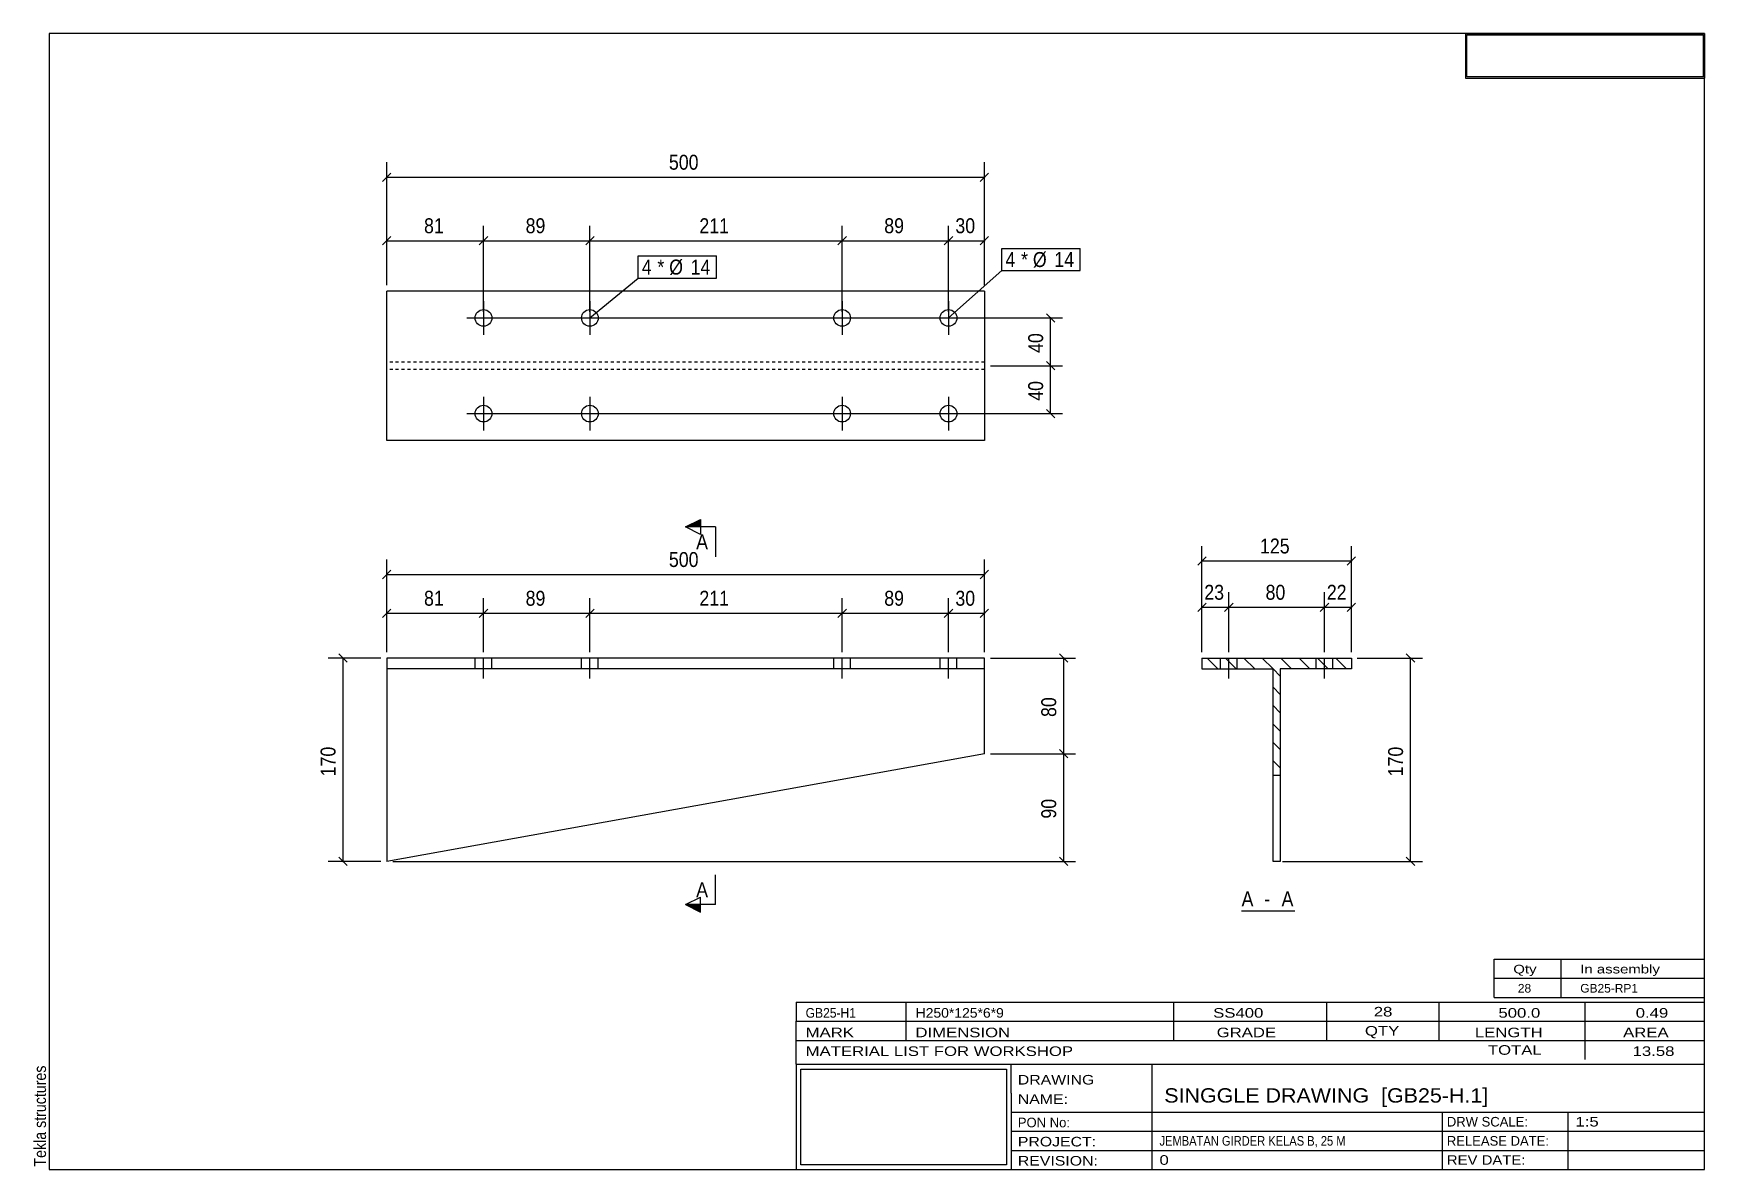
# Model space of a CAD drawing. Header units: millimetres. Extents: x 2 to 282, y 5 to 195.
import ezdxf

# ---------------------------------------------------------------- set-up
doc = ezdxf.new("R2010")
doc.units = ezdxf.units.MM
doc.linetypes.add('XKITLINE00', pattern=[0])
doc.linetypes.add('XKITLINE04', pattern=[3, 0.5, -0.5, 0.5, -0.5, 0.5, -0.5])
for name, color, linetype, lineweight in [('Bolt', 7, 'Continuous', 0), ('BoltMark', 3, 'Continuous', 0), ('DrawingSheet', 5, 'Continuous', 0), ('OtherObjectType', 1, 'Continuous', 0), ('Part', 2, 'Continuous', 0), ('Section', 6, 'Continuous', 0), ('Z-DIMENSIONS', 1, 'Continuous', 0)]:
    doc.layers.add(name, color=color, linetype=linetype, lineweight=lineweight)
doc.styles.add('ARIAL', font='ARIAL.TTF')
doc.styles.add('ARIAL_NARROW', font='ARIALN.TTF')
picture_1 = doc.add_image_def('image1.jpg', size_in_pixel=(1304, 175))
picture_2 = doc.add_image_def('image2.jpg', size_in_pixel=(188, 71))

# ---------------------------------------------------------------- blocks, each defined once
blk = doc.blocks.new('*A1')
at = {"layer": 'Part', "linetype": 'XKITLINE00', "lineweight": 0}
for p, q in [((200.57, 88.74), (198.77, 90.54)), ((203.65, 88.74), (201.85, 90.54)), ((206.73, 88.74), (204.93, 90.54)), ((209.8, 88.74), (208, 90.54)), ((211.34, 90.28), (211.08, 90.54)), ((212.88, 88.74), (211.34, 90.28)), ((215.95, 88.74), (214.15, 90.54)), ((219.03, 88.74), (217.23, 90.54)), ((222.11, 88.74), (220.31, 90.54)), ((211, 87.54), (209.8, 88.74)), ((211, 84.47), (209.8, 85.67)), ((211, 81.39), (209.8, 82.59)), ((211, 78.31), (209.8, 79.51)), ((211, 75.24), (209.8, 76.44)), ((211, 72.16), (209.8, 73.36))]:
    blk.add_line(p, q, dxfattribs=at)
blk = doc.blocks.new('*A2')
at = {"layer": 'Bolt', "linetype": 'XKITLINE00', "lineweight": 0}
for p, q in [((136.3, 88.74), (136.3, 90.54)), ((136.3, 88.74), (136.3, 90.54)), ((137.7, 87.14), (137.7, 90.54)), ((137.7, 87.14), (137.7, 90.54)), ((139.1, 88.74), (139.1, 90.54)), ((139.1, 88.74), (139.1, 90.54)), ((154.1, 88.74), (154.1, 90.54)), ((154.1, 88.74), (154.1, 90.54)), ((155.5, 87.14), (155.5, 90.54)), ((155.5, 87.14), (155.5, 90.54)), ((156.9, 88.74), (156.9, 90.54)), ((156.9, 88.74), (156.9, 90.54))]:
    blk.add_line(p, q, dxfattribs=at)
blk = doc.blocks.new('*A3')
at = {"layer": 'Part', "linetype": 'XKITLINE00', "lineweight": 0}
for p, q in [((61.5, 90.54), (61.5, 56.54)), ((161.5, 90.54), (61.5, 90.54)), ((161.5, 74.54), (161.5, 90.54)), ((161.5, 88.74), (61.5, 88.74)), ((161.5, 74.54), (61.5, 56.54))]:
    blk.add_line(p, q, dxfattribs=at)
blk = doc.blocks.new('*A4')
at = {"layer": 'Bolt', "linetype": 'XKITLINE00', "lineweight": 0}
for p, q in [((76.3, 88.74), (76.3, 90.54)), ((76.3, 88.74), (76.3, 90.54)), ((77.7, 87.14), (77.7, 90.54)), ((77.7, 87.14), (77.7, 90.54)), ((79.1, 88.74), (79.1, 90.54)), ((79.1, 88.74), (79.1, 90.54)), ((94.1, 88.74), (94.1, 90.54)), ((94.1, 88.74), (94.1, 90.54)), ((95.5, 87.14), (95.5, 90.54)), ((95.5, 87.14), (95.5, 90.54)), ((96.9, 88.74), (96.9, 90.54)), ((96.9, 88.74), (96.9, 90.54))]:
    blk.add_line(p, q, dxfattribs=at)
blk = doc.blocks.new('*A5')
at = {"layer": 'Bolt', "linetype": 'XKITLINE00', "lineweight": 0}
for p, q in [((77.7, 150.22), (77.7, 144.62)), ((95.5, 150.22), (95.5, 144.62)), ((74.9, 147.42), (80.5, 147.42)), ((92.7, 147.42), (98.3, 147.42)), ((77.7, 134.22), (77.7, 128.62)), ((95.5, 134.22), (95.5, 128.62)), ((74.9, 131.42), (80.5, 131.42)), ((92.7, 131.42), (98.3, 131.42))]:
    blk.add_line(p, q, dxfattribs=at)
for centre in [(77.7, 147.42), (95.5, 147.42), (77.7, 131.42), (95.5, 131.42)]:
    blk.add_circle(centre, 1.4, dxfattribs=at)
blk = doc.blocks.new('*A6')
at = {"layer": 'Bolt', "linetype": 'XKITLINE00', "lineweight": 0}
for p, q in [((137.7, 150.22), (137.7, 144.62)), ((155.5, 150.22), (155.5, 144.62)), ((134.9, 147.42), (140.5, 147.42)), ((152.7, 147.42), (158.3, 147.42)), ((137.7, 134.22), (137.7, 128.62)), ((155.5, 134.22), (155.5, 128.62)), ((134.9, 131.42), (140.5, 131.42)), ((152.7, 131.42), (158.3, 131.42))]:
    blk.add_line(p, q, dxfattribs=at)
for centre in [(137.7, 147.42), (155.5, 147.42), (137.7, 131.42), (155.5, 131.42)]:
    blk.add_circle(centre, 1.4, dxfattribs=at)
blk = doc.blocks.new('*A7')
at = {"layer": 'Part', "linetype": 'XKITLINE00', "lineweight": 0}
for p, q in [((61.5, 126.92), (61.5, 151.92)), ((161.5, 151.92), (61.5, 151.92)), ((161.5, 151.92), (161.5, 126.92)), ((161.5, 126.92), (61.5, 126.92))]:
    blk.add_line(p, q, dxfattribs=at)
at = {"layer": 'Part', "linetype": 'XKITLINE04', "lineweight": 0}
for p, q in [((161.5, 140.02), (61.5, 140.02)), ((161.5, 138.82), (61.5, 138.82))]:
    blk.add_line(p, q, dxfattribs=at)
blk = doc.blocks.new('*A8')
at = {"layer": 'Bolt', "linetype": 'XKITLINE00', "lineweight": 0}
for p, q in [((201, 88.74), (201, 90.54)), ((201, 88.74), (201, 90.54)), ((202.4, 87.14), (202.4, 90.54)), ((202.4, 87.14), (202.4, 90.54)), ((203.8, 88.74), (203.8, 90.54)), ((203.8, 88.74), (203.8, 90.54)), ((217, 88.74), (217, 90.54)), ((217, 88.74), (217, 90.54)), ((218.4, 87.14), (218.4, 90.54)), ((218.4, 87.14), (218.4, 90.54)), ((219.8, 88.74), (219.8, 90.54)), ((219.8, 88.74), (219.8, 90.54))]:
    blk.add_line(p, q, dxfattribs=at)
blk = doc.blocks.new('*A9')
at = {"layer": 'Bolt', "linetype": 'XKITLINE00', "lineweight": 0}
for p, q in [((201, 88.74), (201, 90.54)), ((202.4, 87.14), (202.4, 90.54)), ((203.8, 88.74), (203.8, 90.54)), ((217, 88.74), (217, 90.54)), ((218.4, 87.14), (218.4, 90.54)), ((219.8, 88.74), (219.8, 90.54))]:
    blk.add_line(p, q, dxfattribs=at)
blk = doc.blocks.new('*A10')
at = {"layer": 'Part', "linetype": 'XKITLINE00', "lineweight": 0}
for p, q in [((197.9, 90.54), (222.9, 90.54)), ((197.9, 90.54), (197.9, 88.74)), ((222.9, 90.54), (222.9, 88.74)), ((197.9, 88.74), (209.8, 88.74)), ((209.8, 56.54), (209.8, 88.74)), ((211, 88.74), (211, 56.54)), ((222.9, 88.74), (211, 88.74)), ((209.8, 70.97), (211, 70.97)), ((211, 56.54), (209.8, 56.54))]:
    blk.add_line(p, q, dxfattribs=at)
blk = doc.blocks.new('*A11')
at = {"layer": 'DrawingSheet', "linetype": 'XKITLINE00', "lineweight": 0}
for p, q in [((282, 195), (5, 195)), ((5, 195), (5, 5)), ((282, 5), (282, 195)), ((5, 5), (282, 5))]:
    blk.add_line(p, q, dxfattribs=at)
at = {"layer": 'DrawingSheet', "style": 'ARIAL', "width": 0.85}
blk.add_text('Tekla structures', height=2, rotation=90, dxfattribs=at).set_placement((4.5, 5.5))
blk = doc.blocks.new('*A12')
at = {"layer": 'OtherObjectType', "linetype": 'XKITLINE00', "lineweight": 0}
for p, q in [((242, 195), (282, 195)), ((242, 195), (242, 187.5)), ((282, 195), (282, 187.5)), ((242, 187.5), (282, 187.5))]:
    blk.add_line(p, q, dxfattribs=at)
image = blk.add_image(picture_1, insert=(242.25, 187.75), size_in_units=(39.5, 7))
blk = doc.blocks.new('*A13')
at = {"layer": 'OtherObjectType', "linetype": 'XKITLINE00', "lineweight": 0}
for p, q in [((246.8, 37), (246.8, 40.2)), ((246.8, 40.2), (282, 40.2)), ((258, 37), (258, 40.2)), ((282, 37), (282, 40.2)), ((246.8, 37), (282, 37)), ((246.8, 33.8), (246.8, 37)), ((258, 33.8), (258, 37)), ((282, 33.8), (282, 37)), ((246.8, 33.8), (282, 33.8))]:
    blk.add_line(p, q, dxfattribs=at)
at = {"layer": 'OtherObjectType', "style": 'ARIAL_NARROW'}
for s, width, p in [('Qty', 1.513248, (250, 37.8)), ('In assembly', 1.513248, (261.2, 37.8)), ('28', 1.211571, (250.76, 34.6)), ('GB25-RP1', 1.211571, (261.2, 34.6))]:
    blk.add_text(s, height=1.44, dxfattribs=dict(at, width=width)).set_placement(p)
blk = doc.blocks.new('*A14')
at = {"layer": 'OtherObjectType', "linetype": 'XKITLINE00', "lineweight": 0}
for p, q in [((130, 33), (282, 33)), ((130, 33), (130, 29.8)), ((130, 33), (282, 33)), ((148.4, 29.8), (148.4, 33)), ((193.2, 29.8), (193.2, 33)), ((218.8, 29.8), (218.8, 33)), ((237.6, 29.8), (237.6, 33)), ((262, 29.8), (262, 33)), ((282, 29.8), (282, 33)), ((130, 29.8), (282, 29.8)), ((130, 29.8), (282, 29.8)), ((130, 26.6), (130, 29.8)), ((148.4, 26.6), (148.4, 29.8)), ((193.2, 26.6), (193.2, 29.8)), ((218.8, 26.6), (218.8, 29.8)), ((237.6, 26.6), (237.6, 29.8)), ((262, 26.6), (262, 29.8)), ((282, 26.6), (282, 29.8)), ((130, 26.6), (282, 26.6)), ((130, 22.6), (130, 26.6)), ((262, 23.4), (262, 26.6)), ((282, 22.6), (282, 26.6)), ((130, 22.6), (130, 5)), ((130, 22.6), (282, 22.6)), ((166, 17.8), (166, 22.6)), ((189.6, 14.6), (189.6, 22.6)), ((282, 17.8), (282, 22.6)), ((166, 17.8), (166, 5)), ((282, 14.6), (282, 17.8)), ((166, 14.6), (282, 14.6)), ((189.6, 5), (189.6, 14.6)), ((238.13, 11.4), (238.13, 14.6)), ((259.2, 5), (259.2, 14.6)), ((282, 11.4), (282, 14.6)), ((166, 11.4), (282, 11.4)), ((238.13, 5), (238.13, 11.4)), ((282, 8.2), (282, 11.4)), ((166, 8.2), (282, 8.2)), ((282, 5), (282, 8.2)), ((130, 5), (282, 5)), ((160, 5), (282, 5))]:
    blk.add_line(p, q, dxfattribs=at)
at = {"layer": 'OtherObjectType', "style": 'ARIAL_NARROW'}
for s, height, width, p in [('GB25-H1', 1.6, 1.100501, (131.6, 30.4)), ('H250*125*6*9', 1.6, 1.270501, (150, 30.4)), ('SS400', 1.6, 1.525501, (199.78, 30.4)), ('28', 1.6, 1.525501, (226.65, 30.6)), ('500.0', 1.6, 1.525501, (247.51, 30.4)), ('0.49', 1.6, 1.525501, (270.48, 30.4)), ('MARK', 1.6, 1.525501, (131.6, 27.13)), ('DIMENSION', 1.6, 1.525501, (149.97, 27.13)), ('GRADE', 1.6, 1.525501, (200.37, 27.13)), ('QTY', 1.6, 1.525501, (225.17, 27.4)), ('LENGTH', 1.6, 1.525501, (243.57, 27.13)), ('AREA', 1.6, 1.525501, (268.37, 27.13)), ('MATERIAL LIST FOR WORKSHOP', 1.6, 1.525501, (131.6, 24)), ('TOTAL', 1.6, 1.525501, (245.74, 24.2)), ('13.58', 1.6, 1.525501, (269.96, 24)), ('DRAWING', 1.6, 1.445, (167.1, 19.22)), ('NAME:', 1.6, 1.445, (167.1, 15.98)), ('SINGGLE DRAWING  [GB25-H.1]', 2.4, 1.304651, (191.6, 16.2)), ('PON No:', 1.6, 1.19, (167.1, 12.07)), ('DRW SCALE:', 1.6, 1.19, (238.88, 12.2)), ('1:5', 1.6, 1.525501, (260.4, 12.2)), ('PROJECT:', 1.6, 1.445, (167.1, 8.87)), ('JEMBATAN GIRDER KELAS B, 25 M', 1.6, 1.015501, (190.8, 9)), ('RELEASE DATE:', 1.6, 1.19, (238.88, 9)), ('REVISION:', 1.6, 1.445, (167.1, 5.67)), ('0', 1.6, 1.525501, (190.8, 5.8)), ('REV DATE:', 1.6, 1.36, (238.88, 5.8))]:
    blk.add_text(s, height=height, dxfattribs=dict(at, width=width)).set_placement(p)
image = blk.add_image(picture_2, insert=(130.8, 5.8), size_in_units=(34.4, 16))
blk = doc.blocks.new('*A15')
at = {"layer": 'Z-DIMENSIONS', "linetype": 'XKITLINE00', "lineweight": 0}
for p, q in [((78.41, 98.74), (77, 97.33)), ((77.7, 91.54), (77.7, 100.54)), ((77.7, 98.04), (95.5, 98.04)), ((96.21, 98.74), (94.8, 97.33)), ((95.5, 91.54), (95.5, 100.54))]:
    blk.add_line(p, q, dxfattribs=at)
at = {"layer": 'Z-DIMENSIONS'}
for p in [(77.7, 98.04), (95.5, 98.04)]:
    blk.add_point(p, dxfattribs=at)
at = {"layer": 'Z-DIMENSIONS', "style": 'ARIAL', "width": 0.85}
blk.add_text('89', height=2.5, dxfattribs=at).set_placement((84.75, 99.29))
blk = doc.blocks.new('*A16')
at = {"layer": 'Z-DIMENSIONS', "linetype": 'XKITLINE00', "lineweight": 0}
for p, q in [((138.41, 98.74), (137, 97.33)), ((137.7, 91.54), (137.7, 100.54)), ((137.7, 98.04), (155.5, 98.04)), ((156.21, 98.74), (154.8, 97.33)), ((155.5, 91.54), (155.5, 100.54))]:
    blk.add_line(p, q, dxfattribs=at)
at = {"layer": 'Z-DIMENSIONS'}
for p in [(137.7, 98.04), (155.5, 98.04)]:
    blk.add_point(p, dxfattribs=at)
at = {"layer": 'Z-DIMENSIONS', "style": 'ARIAL', "width": 0.85}
blk.add_text('89', height=2.5, dxfattribs=at).set_placement((144.75, 99.29))
blk = doc.blocks.new('*A17')
at = {"layer": 'Z-DIMENSIONS', "linetype": 'XKITLINE00', "lineweight": 0}
for p, q in [((61.5, 91.54), (61.5, 107.02)), ((161.5, 91.54), (161.5, 107.02)), ((62.21, 105.23), (60.8, 103.81)), ((61.5, 104.52), (161.5, 104.52)), ((162.21, 105.23), (160.8, 103.81))]:
    blk.add_line(p, q, dxfattribs=at)
at = {"layer": 'Z-DIMENSIONS'}
for p in [(61.5, 104.52), (161.5, 104.52)]:
    blk.add_point(p, dxfattribs=at)
at = {"layer": 'Z-DIMENSIONS', "style": 'ARIAL', "width": 0.85}
blk.add_text('500', height=2.5, dxfattribs=at).set_placement((108.72, 105.77))
blk = doc.blocks.new('*A18')
at = {"layer": 'Z-DIMENSIONS', "linetype": 'XKITLINE00', "lineweight": 0}
for p, q in [((62.21, 98.74), (60.8, 97.33)), ((61.5, 91.54), (61.5, 100.54)), ((61.5, 98.04), (77.7, 98.04)), ((78.41, 98.74), (77, 97.33)), ((77.7, 91.54), (77.7, 100.54))]:
    blk.add_line(p, q, dxfattribs=at)
at = {"layer": 'Z-DIMENSIONS'}
for p in [(61.5, 98.04), (77.7, 98.04)]:
    blk.add_point(p, dxfattribs=at)
at = {"layer": 'Z-DIMENSIONS', "style": 'ARIAL', "width": 0.85}
blk.add_text('81', height=2.5, dxfattribs=at).set_placement((67.75, 99.29))
blk = doc.blocks.new('*A19')
at = {"layer": 'Z-DIMENSIONS', "linetype": 'XKITLINE00', "lineweight": 0}
for p, q in [((96.21, 98.74), (94.8, 97.33)), ((95.5, 91.54), (95.5, 100.54)), ((95.5, 98.04), (137.7, 98.04)), ((138.41, 98.74), (137, 97.33)), ((137.7, 91.54), (137.7, 100.54))]:
    blk.add_line(p, q, dxfattribs=at)
at = {"layer": 'Z-DIMENSIONS'}
for p in [(95.5, 98.04), (137.7, 98.04)]:
    blk.add_point(p, dxfattribs=at)
at = {"layer": 'Z-DIMENSIONS', "style": 'ARIAL', "width": 0.85}
blk.add_text('211', height=2.5, dxfattribs=at).set_placement((113.82, 99.29))
blk = doc.blocks.new('*A20')
at = {"layer": 'Z-DIMENSIONS', "linetype": 'XKITLINE00', "lineweight": 0}
for p, q in [((156.21, 98.74), (154.8, 97.33)), ((155.5, 91.54), (155.5, 100.54)), ((155.5, 98.04), (161.5, 98.04)), ((162.21, 98.74), (160.8, 97.33)), ((161.5, 91.54), (161.5, 100.54))]:
    blk.add_line(p, q, dxfattribs=at)
at = {"layer": 'Z-DIMENSIONS'}
for p in [(155.5, 98.04), (161.5, 98.04)]:
    blk.add_point(p, dxfattribs=at)
at = {"layer": 'Z-DIMENSIONS', "style": 'ARIAL', "width": 0.85}
blk.add_text('30', height=2.5, dxfattribs=at).set_placement((156.65, 99.29))
blk = doc.blocks.new('*A21')
at = {"layer": 'Z-DIMENSIONS', "linetype": 'XKITLINE00', "lineweight": 0}
for p, q in [((162.5, 74.54), (176.77, 74.54)), ((174.06, 75.25), (175.48, 73.84)), ((174.77, 56.54), (174.77, 74.54)), ((62.5, 56.54), (176.77, 56.54)), ((174.06, 57.25), (175.48, 55.84))]:
    blk.add_line(p, q, dxfattribs=at)
at = {"layer": 'Z-DIMENSIONS'}
for p in [(174.77, 74.54), (174.77, 56.54)]:
    blk.add_point(p, dxfattribs=at)
at = {"layer": 'Z-DIMENSIONS', "style": 'ARIAL', "width": 0.85}
blk.add_text('90', height=2.5, rotation=90.0002, dxfattribs=at).set_placement((173.52, 63.69))
blk = doc.blocks.new('*A22')
at = {"layer": 'Z-DIMENSIONS', "linetype": 'XKITLINE00', "lineweight": 0}
for p, q in [((162.5, 90.54), (176.77, 90.54)), ((174.06, 91.25), (175.48, 89.84)), ((174.77, 74.54), (174.77, 90.54)), ((162.5, 74.54), (176.77, 74.54)), ((174.06, 75.25), (175.48, 73.84))]:
    blk.add_line(p, q, dxfattribs=at)
at = {"layer": 'Z-DIMENSIONS'}
for p in [(174.77, 90.54), (174.77, 74.54)]:
    blk.add_point(p, dxfattribs=at)
at = {"layer": 'Z-DIMENSIONS', "style": 'ARIAL', "width": 0.85}
blk.add_text('80', height=2.5, rotation=90.0002, dxfattribs=at).set_placement((173.52, 80.69))
blk = doc.blocks.new('*A23')
at = {"layer": 'Z-DIMENSIONS', "linetype": 'XKITLINE00', "lineweight": 0}
for p, q in [((60.5, 90.54), (51.69, 90.54)), ((53.49, 91.25), (54.9, 89.84)), ((54.19, 56.54), (54.19, 90.54)), ((60.5, 56.54), (51.69, 56.54)), ((53.49, 57.25), (54.9, 55.84))]:
    blk.add_line(p, q, dxfattribs=at)
at = {"layer": 'Z-DIMENSIONS'}
for p in [(54.19, 90.54), (54.19, 56.54)]:
    blk.add_point(p, dxfattribs=at)
at = {"layer": 'Z-DIMENSIONS', "style": 'ARIAL', "width": 0.85}
blk.add_text('170', height=2.5, rotation=90.0002, dxfattribs=at).set_placement((52.94, 70.76))
blk = doc.blocks.new('*A24')
at = {"layer": 'Section'}
for points in [[(114, 112.48), (111.5, 112.48), (114, 113.73)], [(114, 48.05), (111.5, 49.3), (114, 49.3)]]:
    blk.add_hatch(color=256, dxfattribs=at).paths.add_polyline_path(points, flags=17)
at = {"layer": 'Section', "linetype": 'XKITLINE00', "lineweight": 0}
for p, q in [((111.5, 112.48), (114, 113.73)), ((114, 111.23), (111.5, 112.48)), ((116.5, 112.48), (111.5, 112.48)), ((114, 113.73), (114, 111.23)), ((116.5, 112.48), (116.5, 107.48)), ((116.5, 49.3), (116.5, 54.3)), ((111.5, 49.3), (114, 50.55)), ((114, 48.05), (114, 50.55)), ((111.5, 49.3), (114, 48.05)), ((116.5, 49.3), (111.5, 49.3))]:
    blk.add_line(p, q, dxfattribs=at)
at = {"layer": 'Section', "style": 'ARIAL', "width": 0.85}
for p in [(113.28, 108.73), (113.28, 50.55)]:
    blk.add_text('A', height=2.5, dxfattribs=at).set_placement(p)
blk = doc.blocks.new('*A25')
at = {"layer": 'Z-DIMENSIONS', "linetype": 'XKITLINE00', "lineweight": 0}
for p, q in [((61.5, 152.92), (61.5, 173.46)), ((161.5, 152.92), (161.5, 173.46)), ((62.21, 171.66), (60.8, 170.25)), ((61.5, 170.96), (161.5, 170.96)), ((162.21, 171.66), (160.8, 170.25))]:
    blk.add_line(p, q, dxfattribs=at)
at = {"layer": 'Z-DIMENSIONS'}
for p in [(61.5, 170.96), (161.5, 170.96)]:
    blk.add_point(p, dxfattribs=at)
at = {"layer": 'Z-DIMENSIONS', "style": 'ARIAL', "width": 0.85}
blk.add_text('500', height=2.5, dxfattribs=at).set_placement((108.72, 172.21))
blk = doc.blocks.new('*A26')
at = {"layer": 'Z-DIMENSIONS', "linetype": 'XKITLINE00', "lineweight": 0}
for p, q in [((95.5, 148.42), (95.5, 162.84)), ((137.7, 148.42), (137.7, 162.84)), ((96.21, 161.05), (94.8, 159.63)), ((95.5, 160.34), (137.7, 160.34)), ((138.41, 161.05), (136.99, 159.63))]:
    blk.add_line(p, q, dxfattribs=at)
at = {"layer": 'Z-DIMENSIONS'}
for p in [(95.5, 160.34), (137.7, 160.34)]:
    blk.add_point(p, dxfattribs=at)
at = {"layer": 'Z-DIMENSIONS', "style": 'ARIAL', "width": 0.85}
blk.add_text('211', height=2.5, dxfattribs=at).set_placement((113.82, 161.59))
blk = doc.blocks.new('*A27')
at = {"layer": 'Z-DIMENSIONS', "linetype": 'XKITLINE00', "lineweight": 0}
for p, q in [((137.7, 148.42), (137.7, 162.84)), ((155.5, 148.42), (155.5, 162.84)), ((138.41, 161.05), (136.99, 159.63)), ((137.7, 160.34), (155.5, 160.34)), ((156.21, 161.05), (154.8, 159.63))]:
    blk.add_line(p, q, dxfattribs=at)
at = {"layer": 'Z-DIMENSIONS'}
for p in [(137.7, 160.34), (155.5, 160.34)]:
    blk.add_point(p, dxfattribs=at)
at = {"layer": 'Z-DIMENSIONS', "style": 'ARIAL', "width": 0.85}
blk.add_text('89', height=2.5, dxfattribs=at).set_placement((144.75, 161.59))
blk = doc.blocks.new('*A28')
at = {"layer": 'Z-DIMENSIONS', "linetype": 'XKITLINE00', "lineweight": 0}
for p, q in [((155.5, 148.42), (155.5, 162.84)), ((161.5, 152.92), (161.5, 162.84)), ((156.21, 161.05), (154.8, 159.63)), ((155.5, 160.34), (161.5, 160.34)), ((162.21, 161.05), (160.8, 159.63))]:
    blk.add_line(p, q, dxfattribs=at)
at = {"layer": 'Z-DIMENSIONS'}
for p in [(155.5, 160.34), (161.5, 160.34)]:
    blk.add_point(p, dxfattribs=at)
at = {"layer": 'Z-DIMENSIONS', "style": 'ARIAL', "width": 0.85}
blk.add_text('30', height=2.5, dxfattribs=at).set_placement((156.65, 161.59))
blk = doc.blocks.new('*A29')
at = {"layer": 'Z-DIMENSIONS', "linetype": 'XKITLINE00', "lineweight": 0}
for p, q in [((61.5, 152.92), (61.5, 162.84)), ((77.7, 148.42), (77.7, 162.84)), ((62.21, 161.05), (60.8, 159.63)), ((61.5, 160.34), (77.7, 160.34)), ((78.41, 161.05), (76.99, 159.63))]:
    blk.add_line(p, q, dxfattribs=at)
at = {"layer": 'Z-DIMENSIONS'}
for p in [(61.5, 160.34), (77.7, 160.34)]:
    blk.add_point(p, dxfattribs=at)
at = {"layer": 'Z-DIMENSIONS', "style": 'ARIAL', "width": 0.85}
blk.add_text('81', height=2.5, dxfattribs=at).set_placement((67.75, 161.59))
blk = doc.blocks.new('*A30')
at = {"layer": 'Z-DIMENSIONS', "linetype": 'XKITLINE00', "lineweight": 0}
for p, q in [((77.7, 148.42), (77.7, 162.84)), ((95.5, 148.42), (95.5, 162.84)), ((78.41, 161.05), (76.99, 159.63)), ((77.7, 160.34), (95.5, 160.34)), ((96.21, 161.05), (94.8, 159.63))]:
    blk.add_line(p, q, dxfattribs=at)
at = {"layer": 'Z-DIMENSIONS'}
for p in [(77.7, 160.34), (95.5, 160.34)]:
    blk.add_point(p, dxfattribs=at)
at = {"layer": 'Z-DIMENSIONS', "style": 'ARIAL', "width": 0.85}
blk.add_text('89', height=2.5, dxfattribs=at).set_placement((84.75, 161.59))
blk = doc.blocks.new('*A31')
at = {"layer": 'Z-DIMENSIONS', "linetype": 'XKITLINE00', "lineweight": 0}
for p, q in [((171.88, 140.13), (173.29, 138.72)), ((162.5, 139.42), (174.58, 139.42)), ((172.58, 131.42), (172.58, 139.42)), ((78.7, 131.42), (174.58, 131.42)), ((171.88, 132.13), (173.29, 130.72))]:
    blk.add_line(p, q, dxfattribs=at)
at = {"layer": 'Z-DIMENSIONS'}
for p in [(172.58, 139.42), (172.58, 131.42)]:
    blk.add_point(p, dxfattribs=at)
at = {"layer": 'Z-DIMENSIONS', "style": 'ARIAL', "width": 0.85}
blk.add_text('40', height=2.5, rotation=90.0002, dxfattribs=at).set_placement((171.33, 133.57))
blk = doc.blocks.new('*A32')
at = {"layer": 'Z-DIMENSIONS', "linetype": 'XKITLINE00', "lineweight": 0}
for p, q in [((78.7, 147.42), (174.58, 147.42)), ((171.88, 148.13), (173.29, 146.72)), ((172.58, 139.42), (172.58, 147.42)), ((171.88, 140.13), (173.29, 138.72)), ((162.5, 139.42), (174.58, 139.42))]:
    blk.add_line(p, q, dxfattribs=at)
at = {"layer": 'Z-DIMENSIONS'}
for p in [(172.58, 147.42), (172.58, 139.42)]:
    blk.add_point(p, dxfattribs=at)
at = {"layer": 'Z-DIMENSIONS', "style": 'ARIAL', "width": 0.85}
blk.add_text('40', height=2.5, rotation=90.0002, dxfattribs=at).set_placement((171.33, 141.57))
blk = doc.blocks.new('*A33')
at = {"layer": 'BoltMark', "linetype": 'XKITLINE00', "lineweight": 0}
for p, q in [((103.58, 157.78), (116.66, 157.78)), ((103.58, 154.08), (103.58, 157.78)), ((116.66, 154.08), (116.66, 157.78)), ((95.5, 147.42), (103.58, 154.08)), ((103.58, 154.08), (116.66, 154.08))]:
    blk.add_line(p, q, dxfattribs=at)
at = {"layer": 'BoltMark', "style": 'ARIAL', "width": 0.85}
for s, p in [('4', (104.18, 154.68)), ('* Ø', (106.79, 154.68)), ('14', (112.35, 154.68))]:
    blk.add_text(s, height=2.5, dxfattribs=at).set_placement(p)
blk = doc.blocks.new('*A34')
at = {"layer": 'BoltMark', "linetype": 'XKITLINE00', "lineweight": 0}
for p, q in [((164.43, 159.04), (177.51, 159.04)), ((164.43, 155.34), (164.43, 159.04)), ((177.51, 155.34), (177.51, 159.04)), ((155.5, 147.42), (164.43, 155.34)), ((164.43, 155.34), (177.51, 155.34))]:
    blk.add_line(p, q, dxfattribs=at)
at = {"layer": 'BoltMark', "style": 'ARIAL', "width": 0.85}
for s, p in [('4', (165.03, 155.94)), ('* Ø', (167.64, 155.94)), ('14', (173.21, 155.94))]:
    blk.add_text(s, height=2.5, dxfattribs=at).set_placement(p)
blk = doc.blocks.new('*A35')
at = {"layer": 'Z-DIMENSIONS', "linetype": 'XKITLINE00', "lineweight": 0}
for p, q in [((202.4, 91.54), (202.4, 101.54)), ((218.4, 91.54), (218.4, 101.54)), ((203.11, 99.74), (201.69, 98.33)), ((202.4, 99.04), (218.4, 99.04)), ((219.11, 99.74), (217.69, 98.33))]:
    blk.add_line(p, q, dxfattribs=at)
at = {"layer": 'Z-DIMENSIONS'}
for p in [(202.4, 99.04), (218.4, 99.04)]:
    blk.add_point(p, dxfattribs=at)
at = {"layer": 'Z-DIMENSIONS', "style": 'ARIAL', "width": 0.85}
blk.add_text('80', height=2.5, dxfattribs=at).set_placement((208.55, 100.29))
blk = doc.blocks.new('*A36')
at = {"layer": 'Z-DIMENSIONS', "linetype": 'XKITLINE00', "lineweight": 0}
for p, q in [((223.9, 90.54), (234.8, 90.54)), ((232.09, 91.25), (233.51, 89.84)), ((232.8, 56.54), (232.8, 90.54)), ((211.4, 56.54), (234.8, 56.54)), ((232.09, 57.25), (233.51, 55.84))]:
    blk.add_line(p, q, dxfattribs=at)
at = {"layer": 'Z-DIMENSIONS'}
for p in [(232.8, 90.54), (232.8, 56.54)]:
    blk.add_point(p, dxfattribs=at)
at = {"layer": 'Z-DIMENSIONS', "style": 'ARIAL', "width": 0.85}
blk.add_text('170', height=2.5, rotation=90.0002, dxfattribs=at).set_placement((231.55, 70.76))
blk = doc.blocks.new('*A37')
at = {"layer": 'Z-DIMENSIONS', "linetype": 'XKITLINE00', "lineweight": 0}
for p, q in [((197.9, 91.54), (197.9, 109.28)), ((222.9, 91.54), (222.9, 109.28)), ((198.61, 107.49), (197.19, 106.07)), ((197.9, 106.78), (222.9, 106.78)), ((223.61, 107.49), (222.19, 106.07))]:
    blk.add_line(p, q, dxfattribs=at)
at = {"layer": 'Z-DIMENSIONS'}
for p in [(197.9, 106.78), (222.9, 106.78)]:
    blk.add_point(p, dxfattribs=at)
at = {"layer": 'Z-DIMENSIONS', "style": 'ARIAL', "width": 0.85}
blk.add_text('125', height=2.5, dxfattribs=at).set_placement((207.62, 108.03))
blk = doc.blocks.new('*A38')
at = {"layer": 'Z-DIMENSIONS', "linetype": 'XKITLINE00', "lineweight": 0}
for p, q in [((197.9, 91.54), (197.9, 101.54)), ((202.4, 91.54), (202.4, 101.54)), ((198.61, 99.74), (197.19, 98.33)), ((197.9, 99.04), (202.4, 99.04)), ((203.11, 99.74), (201.69, 98.33))]:
    blk.add_line(p, q, dxfattribs=at)
at = {"layer": 'Z-DIMENSIONS'}
for p in [(197.9, 99.04), (202.4, 99.04)]:
    blk.add_point(p, dxfattribs=at)
at = {"layer": 'Z-DIMENSIONS', "style": 'ARIAL', "width": 0.85}
blk.add_text('23', height=2.5, dxfattribs=at).set_placement((198.3, 100.29))
blk = doc.blocks.new('*A39')
at = {"layer": 'Z-DIMENSIONS', "linetype": 'XKITLINE00', "lineweight": 0}
for p, q in [((218.4, 91.54), (218.4, 101.54)), ((222.9, 91.54), (222.9, 101.54)), ((219.11, 99.74), (217.69, 98.33)), ((218.4, 99.04), (222.9, 99.04)), ((223.61, 99.74), (222.19, 98.33))]:
    blk.add_line(p, q, dxfattribs=at)
at = {"layer": 'Z-DIMENSIONS'}
for p in [(218.4, 99.04), (222.9, 99.04)]:
    blk.add_point(p, dxfattribs=at)
at = {"layer": 'Z-DIMENSIONS', "style": 'ARIAL', "width": 0.85}
blk.add_text('22', height=2.5, dxfattribs=at).set_placement((218.8, 100.29))
blk = doc.blocks.new('*A40')
at = {"layer": 'OtherObjectType', "linetype": 'XKITLINE00', "lineweight": 0}
blk.add_line((204.54, 48.27), (213.45, 48.27), dxfattribs=at)
at = {"layer": 'OtherObjectType', "style": 'ARIAL', "width": 0.85}
for s, p in [('A', (204.54, 49.02)), ('A', (211.23, 49.02)), (' - ', (207.52, 49.02))]:
    blk.add_text(s, height=2.5, dxfattribs=at).set_placement(p)

msp = doc.modelspace()

# ---------------------------------------------------------------- block references
at = {"lineweight": 0}
for name in ['*A11', '*A12', '*A25', '*A29', '*A30', '*A26', '*A27', '*A28', '*A33', '*A34', '*A7', '*A5', '*A6', '*A32', '*A31', '*A24', '*A37', '*A17', '*A18', '*A15', '*A19', '*A16', '*A20', '*A38', '*A35', '*A39', '*A23', '*A3', '*A4', '*A2', '*A22', '*A10', '*A1', '*A8', '*A9', '*A36', '*A21', '*A40', '*A13', '*A14']:
    msp.add_blockref(name, (0, 0), dxfattribs=at)

doc.saveas('drawing.dxf')
